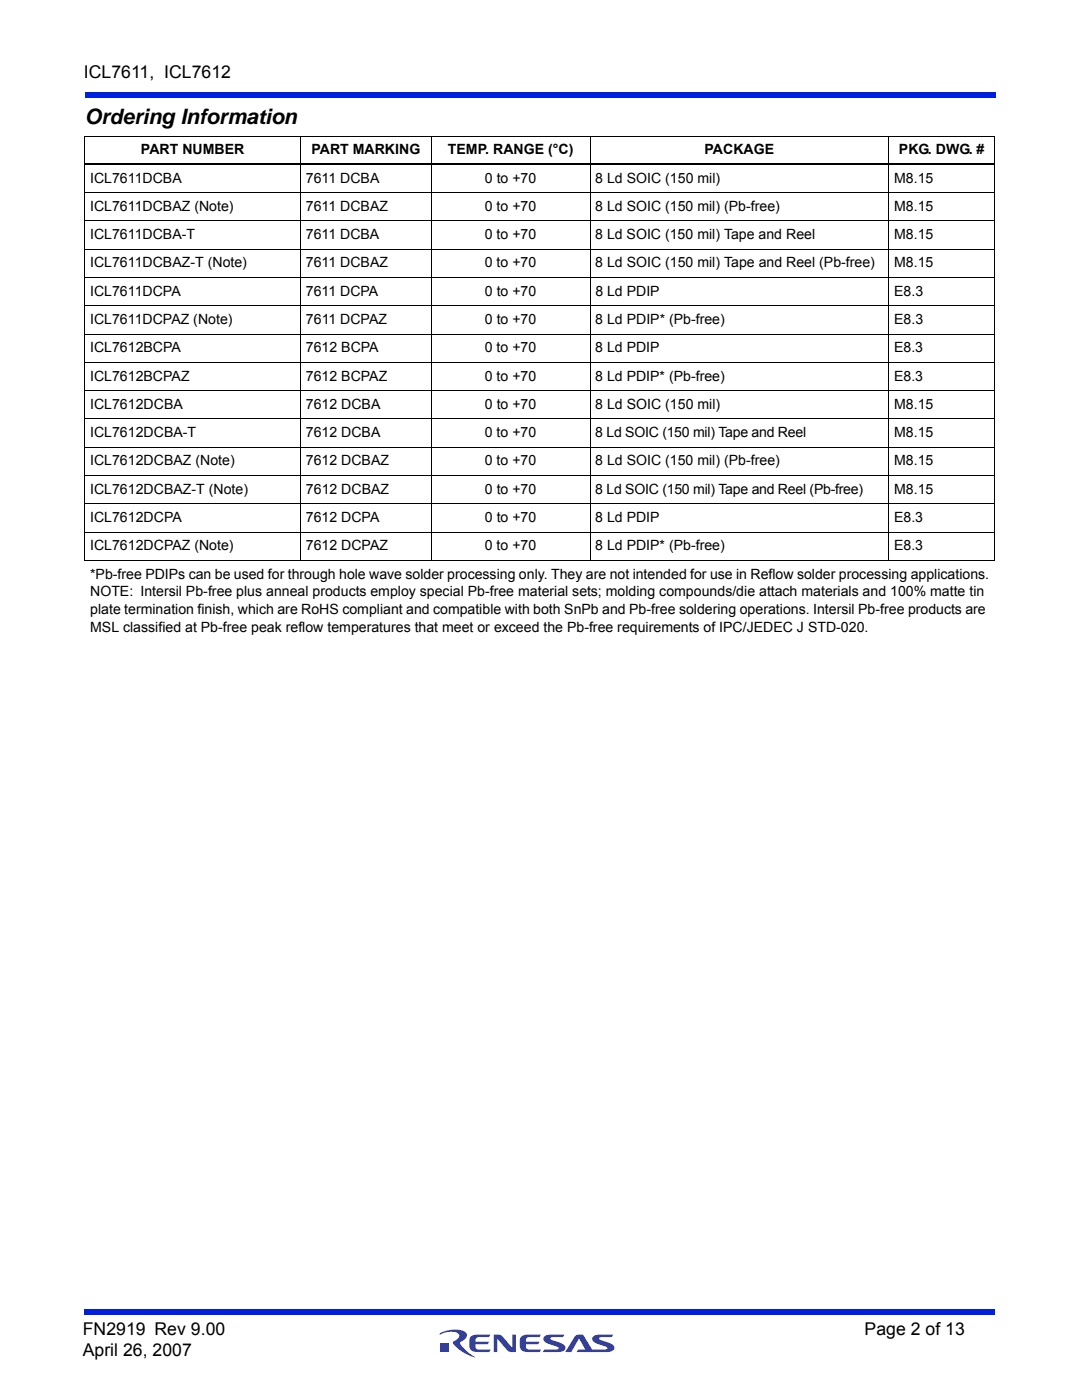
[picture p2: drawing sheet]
<svg xmlns="http://www.w3.org/2000/svg" width="216mm" height="279mm" viewBox="0 0 216 279" stroke-linecap="round" stroke-linejoin="round" font-family="sans-serif">
<defs><g id="words">
<text font-size="4.2" x="16.9" y="24.7">Ordering Information</text>
<g font-size="3.5">
<text x="16.7" y="15.6">ICL7611, ICL7612</text>
<text x="16.5" y="266.5">FN2919 Rev 9.00</text>
<text x="172.5" y="266.5">Page 2 of 13</text>
<text x="16.5" y="270.7">April 26, 2007</text>
</g>
<g font-size="2.8">
<text x="28.1" y="30.8">PART NUMBER</text>
<text x="62.1" y="30.8">PART MARKING</text>
<text x="89.4" y="30.8">TEMP. RANGE (°C)</text>
<text x="140.6" y="30.8">PACKAGE</text>
<text x="179.4" y="30.8">PKG. DWG. #</text>
<text x="18" y="36.4">ICL7611DCBA</text>
<text x="61" y="36.4">7611 DCBA</text>
<text x="96.8" y="36.4">0 to +70</text>
<text x="118.8" y="36.4">8 Ld SOIC (150 mil)</text>
<text x="178.4" y="36.4">M8.15</text>
<text x="18" y="47.7">ICL7611DCBA-T</text>
<text x="18" y="42.1">ICL7611DCBAZ (Note)</text>
<text x="61" y="47.7">7611 DCBA</text>
<text x="61" y="42.1">7611 DCBAZ</text>
<text x="96.7" y="47.7">0 to +70</text>
<text x="96.8" y="42.1">0 to +70</text>
<text x="118.8" y="47.7">8 Ld SOIC (150 mil) Tape and Reel</text>
<text x="118.8" y="42.1">8 Ld SOIC (150 mil) (Pb-free)</text>
<text x="178.4" y="42.1">M8.15</text>
<text x="178.4" y="47.7">M8.15</text>
<text x="18" y="53.4">ICL7611DCBAZ-T (Note)</text>
<text x="61" y="53.4">7611 DCBAZ</text>
<text x="96.8" y="53.4">0 to +70</text>
<text x="118.8" y="53.4">8 Ld SOIC (150 mil) Tape and Reel (Pb-free)</text>
<text x="178.4" y="53.4">M8.15</text>
<text x="18" y="59">ICL7611DCPA</text>
<text x="61" y="59">7611 DCPA</text>
<text x="96.8" y="59">0 to +70</text>
<text x="118.8" y="59">8 Ld PDIP</text>
<text x="178.4" y="59">E8.3</text>
<text x="18" y="64.7">ICL7611DCPAZ (Note)</text>
<text x="61" y="64.7">7611 DCPAZ</text>
<text x="96.8" y="64.7">0 to +70</text>
<text x="118.8" y="64.7">8 Ld PDIP* (Pb-free)</text>
<text x="178.4" y="64.7">E8.3</text>
<text x="18" y="70.3">ICL7612BCPA</text>
<text x="61" y="70.3">7612 BCPA</text>
<text x="96.8" y="70.3">0 to +70</text>
<text x="118.8" y="70.3">8 Ld PDIP</text>
<text x="178.4" y="70.3">E8.3</text>
<text x="18" y="76">ICL7612BCPAZ</text>
<text x="61" y="76">7612 BCPAZ</text>
<text x="96.8" y="76">0 to +70</text>
<text x="118.8" y="76">8 Ld PDIP* (Pb-free)</text>
<text x="178.4" y="76">E8.3</text>
<text x="18" y="81.6">ICL7612DCBA</text>
<text x="61" y="81.6">7612 DCBA</text>
<text x="96.8" y="81.6">0 to +70</text>
<text x="118.8" y="81.6">8 Ld SOIC (150 mil)</text>
<text x="178.4" y="81.6">M8.15</text>
<text x="18" y="87.2">ICL7612DCBA-T</text>
<text x="61" y="87.2">7612 DCBA</text>
<text x="96.8" y="87.2">0 to +70</text>
<text x="118.8" y="87.2">8 Ld SOIC (150 mil) Tape and Reel</text>
<text x="178.4" y="87.2">M8.15</text>
<text x="18" y="92.9">ICL7612DCBAZ (Note)</text>
<text x="61" y="92.9">7612 DCBAZ</text>
<text x="96.8" y="92.9">0 to +70</text>
<text x="118.8" y="92.9">8 Ld SOIC (150 mil) (Pb-free)</text>
<text x="178.4" y="92.9">M8.15</text>
<text x="18" y="98.5">ICL7612DCBAZ-T (Note)</text>
<text x="61" y="98.5">7612 DCBAZ</text>
<text x="96.8" y="98.5">0 to +70</text>
<text x="118.8" y="98.5">8 Ld SOIC (150 mil) Tape and Reel (Pb-free)</text>
<text x="178.4" y="98.5">M8.15</text>
<text x="18" y="104.2">ICL7612DCPA</text>
<text x="61" y="104.2">7612 DCPA</text>
<text x="96.8" y="104.2">0 to +70</text>
<text x="118.8" y="104.2">8 Ld PDIP</text>
<text x="178.4" y="104.2">E8.3</text>
<text x="18" y="109.8">ICL7612DCPAZ (Note)</text>
<text x="61" y="109.8">7612 DCPAZ</text>
<text x="96.8" y="109.8">0 to +70</text>
<text x="118.8" y="109.8">8 Ld PDIP* (Pb-free)</text>
<text x="178.4" y="109.8">E8.3</text>
<text x="18" y="115.5">*Pb-free PDIPs can be used for through hole wave solder processing only. They are not intended for use in Reflow solder processing applications.</text>
<text x="18" y="119">NOTE: Intersil Pb-free plus anneal products employ special Pb-free material sets; molding compounds/die attach materials and 100% matte tin</text>
<text x="18" y="122.5">plate termination finish, which are RoHS compliant and compatible with both SnPb and Pb-free soldering operations. Intersil Pb-free products are</text>
<text x="18" y="126.1">MSL classified at Pb-free peak reflow temperatures that meet or exceed the Pb-free requirements of IPC/JEDEC J STD-020.</text>
</g>
</g></defs>
<g fill="#333f99">
<path d="M98.5 266.3h.7a1.2 1.2 0 0 1 1.1 .5l1.9 2.2v-2.7h.7v3.5h-.7a1.04 1.04 0 0 1-1-.4l-2-2.2v2.6h-.7z"/>
<path d="M93.9 266.8l.8-.4 3.2-.1-.3 .5-2.3 .1a.7 .7 0 0 0-.4 .9h2.7l-.4 .5h-2.3v.4l.2 .5 .2 .1h2.6l-.3 .5h-2.3a1.36 1.36 0 0 1-1.7-1.2l.1-1.5z"/>
<path d="M104 266.8l.8-.4 3.1-.1-.3 .5-2.3 .1a.7 .7 0 0 0-.3 .9h2.7l-.4 .5h-2.3v.4l.1 .5 .3 .1h2.6l-.3 .5h-2.3a1.36 1.36 0 0 1-1.7-1.2l.1-1.5z"/>
<path d="M108.6 266.7l.8-.3 3.2-.1-.3 .5-2.5 .2v.3l.6 .2a3.4 3.4 0 0 1 2.4 1.3 .85 .85 0 0 1-1 1h-3.5l.4-.5h2.1l.6-.1v-.3l-.6-.2a3.4 3.4 0 0 1-2.4-1.3l.1-.5z"/>
<path d="M114.8 266.6a1.8 1.8 0 0 1 1.5-.3l1.9 3h2.3l.7-.1v-.3l-.6-.2a3.4 3.4 0 0 1-2.4-1.3 .85 .85 0 0 1 1-1l3.2-.1-.3 .5-2.5 .2v.3l.6 .2a3.4 3.4 0 0 1 2.4 1.3 .85 .85 0 0 1-1 1h-6.5l.3-.4 1.4-.1-1.2-2.1-1.6 2.6h-1.2z"/>
<path d="M88 268h1.6v1.7h-1.6z"/>
<path d="M87.8 266.1a5.6 5.6 0 0 1 5.1-.2 1.19 1.19 0 0 1-.8 1.8l-.3 .3a6.8 6.8 0 0 0 3 2.9 7.1 7.1 0 0 1-4.4-3l.5-.4a.81 .81 0 0 0 .7-.8 .81 .81 0 0 0-.6-.8 5.3 5.3 0 0 0-3.3 .4z"/>
</g>
<g fill="#001fe0">
<path d="M16.9 261.3h181.7v1h-181.7z"/>
<path d="M16.9 18.4h181.7v1h-181.7z"/>
</g>
<g fill="none" stroke="#000" stroke-width=".2">
<path d="M16.9 27.2h181.6M16.9 38.4h181.6M16.9 27.2v84.6M60 27.1v84.8M86 27.1v84.8M117.7 27.1v84.8M177.4 27.1v84.8M198.5 27.2v84.6M16.9 44.1h181.6M16.9 49.7h181.6M16.9 55.4h181.6M16.9 61h181.6"/>
<path d="M16.9 66.7h181.6M16.9 72.3h181.6M16.9 78h181.6M16.9 83.6h181.6M16.9 89.3h181.6M16.9 94.9h181.6M16.9 100.5h181.6M16.9 106.2h181.6M16.9 111.8h181.6"/>
</g>
<path d="M16.9 32.8h181.6" fill="none" stroke="#000" stroke-width=".36"/>
<use href="#words"/>
</svg>
